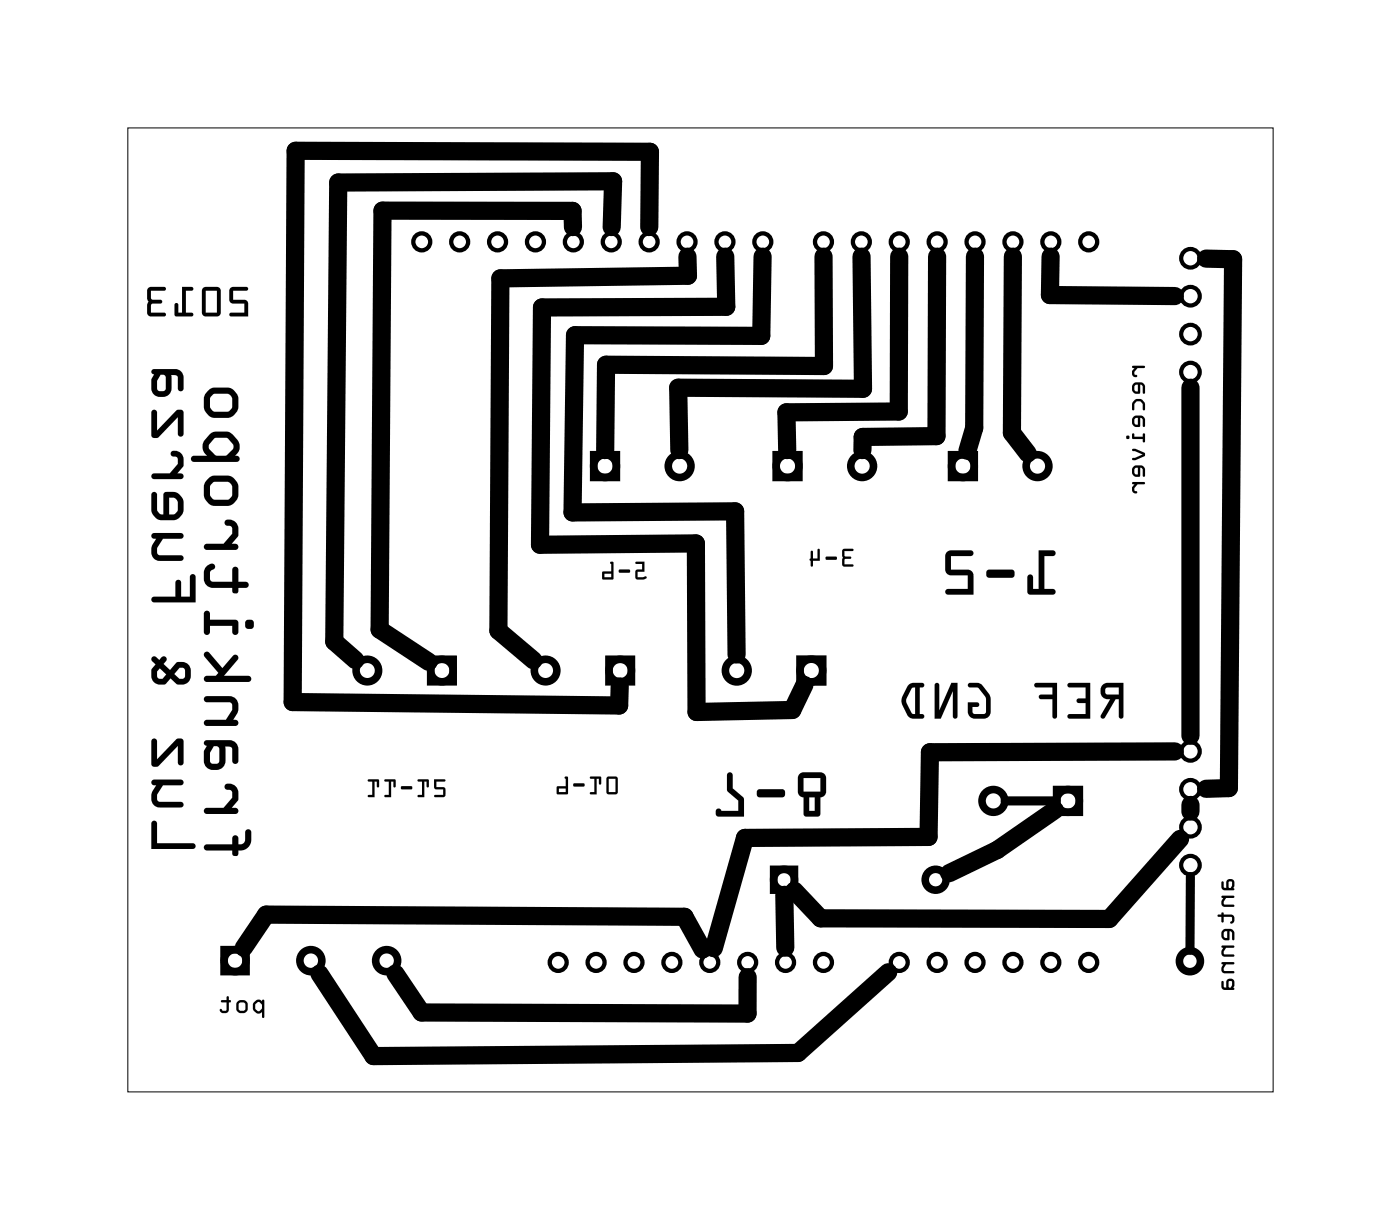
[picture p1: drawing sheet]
<svg xmlns="http://www.w3.org/2000/svg" width="94mm" height="82mm" viewBox="0 0 94 82" stroke-linecap="round" stroke-linejoin="round" font-family="sans-serif">
<path d="M8.6 8.6h76.7v64.5h-76.7z" fill="none" stroke="#000" stroke-width=".07"/>
<g fill="none" stroke="#000" stroke-width=".51">
<path d="M39.8 30.5h1.5v1.5h-1.5zM52 30.5h1.5v1.5h-1.5zM63.8 30.5h1.5v1.5h-1.5zM28.9 44.2h1.5v1.5h-1.5zM40.8 44.2h1.5v1.5h-1.5zM51.9 58.2h1.4v1.4h-1.4zM53.6 44.1h1.5v1.6h-1.5zM70.8 52.9h1.5v1.5h-1.5zM15 63.6h1.5v1.5h-1.5z"/>
<circle cx="40.6" cy="31.2" r=".76"/>
<circle cx="45.6" cy="31.2" r=".76"/>
<circle cx="52.8" cy="31.2" r=".76"/>
<circle cx="57.8" cy="31.2" r=".76"/>
<circle cx="64.5" cy="31.2" r=".76"/>
<circle cx="69.5" cy="31.2" r=".76"/>
<circle cx="24.6" cy="44.9" r=".75"/>
<circle cx="29.6" cy="44.9" r=".75"/>
<circle cx="36.6" cy="44.9" r=".75"/>
<circle cx="41.6" cy="44.9" r=".75"/>
<circle cx="49.4" cy="44.9" r=".76"/>
<circle cx="52.6" cy="58.9" r=".7"/>
<circle cx="54.4" cy="44.9" r=".76"/>
<circle cx="62.7" cy="58.9" r=".7"/>
<circle cx="66.6" cy="53.6" r=".76"/>
<circle cx="71.6" cy="53.6" r=".76"/>
<circle cx="15.8" cy="64.3" r=".74"/>
<circle cx="20.8" cy="64.3" r=".74"/>
<circle cx="25.9" cy="64.3" r=".74"/>
<circle cx="79.8" cy="64.4" r=".7"/>
</g>
<g fill="#000">
<path d="M15.4 19.3v.2v.8h.2h.8v.6h-.9a.13 .13 0 0 0-.1 .2 .13 .13 0 0 0 .1 .1h1.1v-.9v-.1l-1-.1v-.6h.9a.13 .13 0 0 0 .1-.2 .13 .13 0 0 0-.1-.1h-.9zM15.4 19.3l.2-.1h.9a.13 .13 0 0 1 .1 .1 .13 .13 0 0 1-.1 .2h-.9v.6h.8l.2 .1v.1v.9h-1.1a.13 .13 0 0 1-.1-.1 .13 .13 0 0 1 .1-.2h.9v-.6h-.8h-.2v-.8zM13.6 19.3l-.1 .2 .1 1.5 .2 .2h.8l.2-.3v-1.5l-.3-.2h-.7zM13.6 19.3l.2-.1h.7l.3 .2v1.5l-.2 .3h-.8l-.2-.2-.1-1.5zM13.8 19.5h.7v1.4h-.7zM13.8 19.5v1.4h.7v-1.4zM12.2 19.2v1.7h-.2v-.5a.13 .13 0 0 0-.2-.1 .13 .13 0 0 0-.1 .1v.7l.1 .1h1a.13 .13 0 0 0 .2-.1 .14 .14 0 0 0-.2-.2h-.3v-1.4h.3a.14 .14 0 0 0 .2-.2 .13 .13 0 0 0-.2-.1zM12.2 19.2h.6a.13 .13 0 0 1 .2 .1 .14 .14 0 0 1-.2 .2h-.3v1.4h.3a.14 .14 0 0 1 .2 .2 .13 .13 0 0 1-.2 .1h-1.1v-.8a.13 .13 0 0 1 .1-.1 .13 .13 0 0 1 .2 .1v.5h.2zM9.9 19.3a.92 .92 0 0 0 0 .8l.1 .1-.1 .1a.92 .92 0 0 0 0 .8l.2 .1h.9a.13 .13 0 0 0 .1-.1 .13 .13 0 0 0-.1-.2h-.9l.1-.5 .5-.1a.13 .13 0 0 0 .2-.1 .13 .13 0 0 0-.2-.1l-.5-.1-.1-.5h.9a.13 .13 0 0 0 .1-.2 .13 .13 0 0 0-.1-.1h-.9zM9.9 19.3l.2-.1h.9a.13 .13 0 0 1 .1 .1 .13 .13 0 0 1-.1 .2h-.9l.1 .5 .5 .1a.13 .13 0 0 1 .2 .1 .13 .13 0 0 1-.2 .1l-.5 .1-.1 .5h.9a.13 .13 0 0 1 .1 .2 .13 .13 0 0 1-.1 .1h-.9l-.2-.1a.92 .92 0 0 1 0-.8l.1-.1-.1-.1a.92 .92 0 0 1 0-.8z"/>
<path d="M15.4 19.3v.2v.8h.2h.8v.6h-.9a.13 .13 0 0 0-.1 .2 .13 .13 0 0 0 .1 .1h1.1v-.9v-.1l-.2-.1h-.8v-.6h.9a.13 .13 0 0 0 .1-.2 .13 .13 0 0 0-.1-.1h-.9zM13.6 19.3l-.1 .2 .1 1.5 .2 .2h.8l.2-.3v-1.5l-.3-.2h-.7zM13.8 19.5h.7v1.4h-.7zM12.2 19.2v1.7h-.2v-.5a.13 .13 0 0 0-.2-.1 .13 .13 0 0 0-.1 .1v.7l.1 .1h1a.13 .13 0 0 0 .2-.1 .14 .14 0 0 0-.2-.2h-.3v-1.4h.3a.14 .14 0 0 0 .2-.2 .13 .13 0 0 0-.2-.1zM9.9 19.3a.92 .92 0 0 0 0 .8l.1 .1-.1 .1a.92 .92 0 0 0 0 .8l.2 .1h.9a.13 .13 0 0 0 .1-.1 .13 .13 0 0 0-.1-.2h-.9l.1-.5 .5-.1a.13 .13 0 0 0 .2-.1 .13 .13 0 0 0-.2-.1l-.5-.1-.1-.5h.9a.13 .13 0 0 0 .1-.2 .13 .13 0 0 0-.1-.1h-.9z"/>
<path d="M42.6 37.6v.2h.4v.3l-.4 .1v.5l.1 .1 .6-.1v-.1l-.6 .1v-.4h.5v-.7zM42.6 37.6h.6v.7h-.5v.4l.5-.1a.13 .13 0 0 1 .1 .2 .13 .13 0 0 1-.2 0h-.4l-.1-.1v-.5l.4-.1v-.3h-.4zM41.5 38.2v.2h.7v-.1v-.2zM41.5 38.2l.7-.1v.2v.1h-.7zM40.9 37.6l.1 .7h-.6v.5h.7v-1.1zM40.9 37.6l.2 .1v1.1h-.7v-.5h.6zM40.5 38.4h.5v.3h-.5zM40.5 38.4v.3h.5v-.3z"/>
<path d="M42.6 37.6v.2h.4v.3l-.4 .1v.5l.1 .1h.4a.13 .13 0 0 0 .2 0 .13 .13 0 0 0-.1-.2l-.5 .1v-.4h.5v-.7zM41.5 38.2v.2h.7v-.1v-.2zM40.9 37.6l.1 .7h-.6v.5h.7v-1.1zM40.5 38.4h.5v.3h-.5z"/>
<path d="M56.5 36.8v1.1l.1 .1 .6-.1v-.1h-.6v-.3l.5-.1-.5-.1v-.4h.5l.1-.1zM56.5 36.8h.7l-.1 .1h-.5v.4h.4l.1 .1-.5 .1v.3h.6v.1l-.6 .1-.1-.1zM55.4 37.3v.2h.6l.1-.1-.1-.1zM55.4 37.3h.6l.1 .1-.1 .1h-.6zM54.4 36.9l-.1 .5v.1l.1 .5 .1-.1v-.3h.5l-.1-.8h-.1v.6h-.3v-.5zM54.4 36.9h.1v.5h.3v-.6h.1h.1v.8h-.5v.3l-.1 .1-.1-.5v-.1z"/>
<path d="M56.5 36.8v1.1l.1 .1 .6-.1v-.1h-.6v-.3l.5-.1-.1-.1h-.4v-.4h.5l.1-.1zM55.4 37.3v.2h.6l.1-.1-.1-.1zM54.4 36.9l-.1 .5v.1l.1 .5 .1-.1v-.3h.5v-.8h-.1h-.1v.6h-.3v-.5z"/>
<path d="M69.6 36.9v2.5h-.4v-.7a.19 .19 0 0 0-.1-.2 .19 .19 0 0 0-.2 .2v.9l.1 .2h1.6a.19 .19 0 0 0 .2-.2 .19 .19 0 0 0-.2-.2h-.6v-2.2h.6a.19 .19 0 0 0 .2-.1 .19 .19 0 0 0-.2-.2zM69.6 36.9h1a.19 .19 0 0 1 .2 .2 .19 .19 0 0 1-.2 .1h-.6v2.2h.6a.19 .19 0 0 1 .2 .2 .19 .19 0 0 1-.2 .2h-1.6l-.1-.2v-.9a.19 .19 0 0 1 .2-.2 .19 .19 0 0 1 .1 .2v.7h.4zM66.2 38.2l-.1 .3 .1 .2h1.6a.29 .29 0 0 0 .2-.3 .29 .29 0 0 0-.2-.2zM66.2 38.2l1.6-.1a.29 .29 0 0 1 .2 .3 .29 .29 0 0 1-.2 .3h-1.6l-.1-.2zM63.5 37l-.1 .2v1a.39 .39 0 0 0 .3 .3h1.2v.9h-1.4a.19 .19 0 0 0-.1 .2 .19 .19 0 0 0 .1 .2h1.8l-.1-1.3a.39 .39 0 0 0-.3-.3h-1.2v-1h1.4a.19 .19 0 0 0 .1-.1 .19 .19 0 0 0-.1-.2h-1.4zM63.5 37l.2-.1h1.4a.19 .19 0 0 1 .2 .2 .19 .19 0 0 1-.2 .1h-1.4v1h1.2a.39 .39 0 0 1 .4 .3v1.3h-1.8a.19 .19 0 0 1-.1-.2 .19 .19 0 0 1 .1-.2h1.4v-.9h-1.2a.39 .39 0 0 1-.3-.3v-1z"/>
<path d="M69.6 36.9v2.5h-.4v-.7a.19 .19 0 0 0-.1-.2 .19 .19 0 0 0-.2 .2v.9l.1 .2h1.6a.19 .19 0 0 0 .2-.2 .19 .19 0 0 0-.2-.2h-.6v-2.2h.6a.19 .19 0 0 0 .2-.1 .19 .19 0 0 0-.2-.2zM66.2 38.2l-.1 .3 .1 .2h1.6a.29 .29 0 0 0 .2-.3 .29 .29 0 0 0-.2-.3zM63.5 37l-.1 .2v1a.39 .39 0 0 0 .3 .3h1.2v.9h-1.4a.19 .19 0 0 0-.1 .2 .19 .19 0 0 0 .1 .2h1.8v-1.3a.39 .39 0 0 0-.4-.3h-1.2v-1h1.4a.19 .19 0 0 0 .2-.1 .19 .19 0 0 0-.2-.2h-1.4z"/>
<path d="M75.9 24.5v.1l.1 .1-.1 .1a.29 .29 0 0 0 0 .3 .29 .29 0 0 0 .3 .2v-.1l-.1-.1-.1-.2 .3-.2 .4-.1v-.1zM76 25.7l-.1 .2 .1 .4 .4 .1 .1-.6 .1 .1v.4l.1 .1v-.5l-.1-.2-.1-.1zM76.1 25.8h.2v.4l-.3-.1zM76 26.8l-.1 .2v.5l.1-.1v-.3l.2-.2h.2l.2 .1v.5l.1-.1 .1-.3a.43 .43 0 0 0-.8-.3zM76 27.9l-.1 .2 .1 .4 .4 .1 .1-.6 .1 .1v.5h.1v-.5l-.1-.2-.1-.1zM76.1 28h.2v.4h-.3zM75.9 29v.4h.7v.2h.1v-.6l-.1 .1v.2h-.6v-.2zM75.5 29.3a.12 .12 0 0 0 .2 0 .12 .12 0 0 0-.2 0zM75.9 30.1v.1l.7 .2-.7 .3v.1h.2l.6-.3v-.2l-.6-.2zM76 31.2l-.1 .3 .1 .4h.4l.1-.6 .1 .1v.5h.1v-.5l-.1-.2h-.1zM76.1 31.4l.2-.1v.5l-.3-.1zM75.9 32.3v.1h.1l-.1 .2a.29 .29 0 0 0 0 .3 .29 .29 0 0 0 .3 .1v-.1h-.1l-.1-.2 .3-.3h.4v-.1z"/>
<path d="M75.9 24.5v.1l.1 .1-.1 .1a.31 .31 0 0 0 .3 .5v-.1l-.1-.1-.1-.2 .3-.2 .4-.1v-.1zM75.9 24.5h.8v.1l-.4 .1-.3 .2v.2l.2 .1a.21 .21 0 0 1-.2 0 .21 .21 0 0 1-.1-.2v-.1l.1-.2-.1-.1zM76 25.7l-.1 .2 .1 .4 .4 .1 .1-.6 .1 .1v.4l.1 .1v-.5l-.1-.2-.1-.1zM76 25.7l.5-.1 .1 .1 .1 .2v.5l-.1-.1v-.4l-.1-.1-.1 .6-.4-.1-.1-.4zM76.1 25.8h.2v.4l-.3-.1zM76.1 25.8l-.1 .3 .3 .1v-.4zM76 26.8l-.1 .2v.5l.1-.1v-.3l.2-.2h.3l.1 .2v.3l.1 .1v-.5l-.1-.2-.2-.1zM76 26.8l.2-.1a.4 .4 0 0 1 .5 .2v.6l-.1-.1v-.3l-.1-.2h-.3l-.2 .2v.3l-.1 .1v-.5zM76 27.9l-.1 .2 .1 .4 .4 .1 .1-.6 .1 .1v.5h.1v-.5l-.1-.2-.1-.1zM76 27.9l.5-.1 .1 .1 .1 .2v.5h-.1v-.5l-.1-.1-.1 .6-.4-.1-.1-.4zM76.1 28h.2v.4h-.3zM76.1 28l-.1 .4h.3v-.4zM75.9 29v.4h.7v.2h.1v-.6l-.1 .1v.2h-.6v-.2zM75.9 29l.1 .1v.2h.6v-.2l.1-.1v.6h-.1v-.2h-.7zM75.5 29.3a.12 .12 0 0 0 .2 0 .12 .12 0 0 0-.2 0zM75.5 29.3a.12 .12 0 0 1 .2 0 .12 .12 0 0 1-.2 0zM75.9 30.1v.1l.7 .2-.7 .3v.1h.2l.6-.3v-.2l-.6-.2zM75.9 30.1h.2l.6 .2v.2l-.6 .3h-.2v-.1l.7-.3-.7-.2zM76 31.2l-.1 .3 .1 .4h.4l.1-.6 .1 .1v.5h.1v-.5l-.1-.1-.1-.1zM76 31.2h.5h.1l.1 .2v.5h-.1v-.5l-.1-.1-.1 .6h-.4l-.1-.4zM76.1 31.4l.2-.1v.5l-.3-.1zM76.1 31.4l-.1 .3 .3 .1v-.5zM75.9 32.3v.1h.1l-.1 .2a.31 .31 0 0 0 .3 .4v-.1h-.1l-.1-.2 .3-.3h.4v-.1zM75.9 32.3h.8v.1h-.4l-.3 .3v.1l.2 .2a.21 .21 0 0 1-.2 0 .21 .21 0 0 1-.1-.2v-.2l.1-.2h-.1z"/>
<path d="M10.2 55l-.1 1.9h2.8a.19 .19 0 0 0 .2-.2 .19 .19 0 0 0-.2-.2h-2.4v-1.4l-.1-.1zM10.2 52.3v.2l.3 .1a.89 .89 0 0 0 0 1.5h1.6a.19 .19 0 0 0 .2-.2 .19 .19 0 0 0-.2-.2h-1.4l-.2-.2v-.3l.4-.6h1.2a.19 .19 0 0 0 .2-.2 .19 .19 0 0 0-.2-.2zM10.2 49.5v1.8h.4l1.3-1.3v1.1a.19 .19 0 0 0 .2 .2 .19 .19 0 0 0 .2-.2l-.1-1.6h-.4l-1.3 1.4v-1.3l-.1-.1zM10.2 44v.2l.2 .3a.73 .73 0 0 0-.2 1 .73 .73 0 0 0 .9 .3l.3-.4 .4 .4a.7 .7 0 0 0 .8-.1 .7 .7 0 0 0 .2-.8 .65 .65 0 0 0-1-.5l-.4 .5-.4-.4 .1-.2a.23 .23 0 0 0-.2-.3 .23 .23 0 0 0-.2 .2l-.3-.2zM10.7 44.8l.4 .4-.2 .3h-.3l-.1-.2v-.3zM12 44.7h.3l.1 .1v.5l-.1 .2h-.3l-.3-.4zM10.2 40v.2l.1 .1h2.8v-1.7a.19 .19 0 0 0-.2-.1 .19 .19 0 0 0-.2 .1v1.4h-.6v-1a.19 .19 0 0 0-.2-.2 .19 .19 0 0 0-.1 .2v1zM10.2 35.8v.2l.3 .1a.89 .89 0 0 0 0 1.4l1.6 .1a.19 .19 0 0 0 .2-.2 .19 .19 0 0 0-.2-.2h-1.4l-.2-.2v-.3l.4-.6h1.2a.19 .19 0 0 0 .2-.2 .19 .19 0 0 0-.2-.2zM10.2 33l-.1 1.2 .2 .3 .4 .3h.9a.78 .78 0 0 0 .7-.7v-.6l-.2-.4a.92 .92 0 0 0-1-.1l-.2 .1v1.4l-.2-.1-.2-.2v-1.1l-.1-.1zM11.3 33.3l.4 .1 .2 .2v.6l-.2 .2-.4 .1zM11.5 30.3a.24 .24 0 0 0 0 .2 .24 .24 0 0 0 .3 .1l.1 .1v.4l-.5 .6h-1.1a.19 .19 0 0 0-.2 .2 .19 .19 0 0 0 .2 .2h1.8a.19 .19 0 0 0 .2-.2 .19 .19 0 0 0-.2-.2h-.2l.4-.5a.71 .71 0 0 0-.7-1zM10.2 27.5v1.8h.4l1.3-1.4v1.2a.19 .19 0 0 0 .2 .1 .19 .19 0 0 0 .2-.1l-.1-1.6h-.4l-1.3 1.3v-1.2l-.1-.1zM10.2 24.8v.2l.1 .1a1 1 0 0 0-.2 .9 .69 .69 0 0 0 .7 .6 .69 .69 0 0 0 .7-.6v-.9h.3l.1 .1v.8a.19 .19 0 0 0 .2 .2 .19 .19 0 0 0 .2-.2v-.9l-.3-.3-.2-.1zM10.8 25.1h.2l.1 .2v.8l-.2 .1h-.3l-.1-.2v-.5z"/>
<path d="M10.2 55l-.1 1.9h2.8a.19 .19 0 0 0 .2-.2 .19 .19 0 0 0-.2-.2h-2.4v-1.4l-.1-.1zM10.2 55h.2l.1 .1v1.4h2.4a.19 .19 0 0 1 .2 .2 .19 .19 0 0 1-.2 .2h-2.8zM10.2 52.3v.2l.3 .1-.3 .4a.79 .79 0 0 0 .3 1.1h1.6a.19 .19 0 0 0 .2-.2 .19 .19 0 0 0-.2-.2h-1.4l-.2-.2v-.3l.4-.6h1.2a.19 .19 0 0 0 .2-.2 .19 .19 0 0 0-.2-.2zM10.2 52.3l1.9-.1a.19 .19 0 0 1 .2 .2 .19 .19 0 0 1-.2 .2h-1.2l-.4 .6v.3l.2 .2h1.4a.19 .19 0 0 1 .2 .2 .19 .19 0 0 1-.2 .2h-1.4a.69 .69 0 0 1-.5-1.1l.3-.4-.3-.1zM10.2 49.5v1.8h.4l1.3-1.3v1.1a.19 .19 0 0 0 .2 .2 .19 .19 0 0 0 .2-.2v-1.4a.31 .31 0 0 0-.5-.2l-1.3 1.4v-1.3l-.1-.1zM10.2 49.5h.2l.1 .1v1.3l1.3-1.4h.4l.1 1.6a.19 .19 0 0 1-.2 .2 .19 .19 0 0 1-.2-.2v-1.1l-1.3 1.3h-.4zM10.2 44v.2l.2 .3-.2 .3a.73 .73 0 0 0 .1 .8 .73 .73 0 0 0 .8 .2l.3-.4 .4 .4a.71 .71 0 0 0 .8-.1 .71 .71 0 0 0 .2-.8 .65 .65 0 0 0-1-.5l-.4 .5-.4-.4 .1-.2a.23 .23 0 0 0-.2-.3 .23 .23 0 0 0-.2 .2l-.3-.2zM10.2 44h.2l.3 .2v-.1a.21 .21 0 0 1 .3-.1 .21 .21 0 0 1 .1 .3l-.1 .2 .4 .4 .4-.5a.7 .7 0 0 1 .8 .1 .7 .7 0 0 1 .2 .8 .65 .65 0 0 1-1 .5l-.4-.4-.3 .4a.71 .71 0 0 1-.8-.1 .71 .71 0 0 1-.1-.9l.2-.3-.2-.3zM10.7 44.8l.4 .4-.2 .3h-.3l-.1-.2v-.3zM10.7 44.8l-.2 .2v.3l.1 .2h.3l.2-.3zM12 44.7h.3l.1 .1v.5l-.1 .2h-.3l-.3-.4zM12 44.7l-.3 .4 .3 .4h.3l.1-.2v-.5l-.1-.1zM10.2 40v.2l.1 .1h2.8v-1.7a.19 .19 0 0 0-.2-.1 .19 .19 0 0 0-.2 .1v1.4h-.6v-1a.19 .19 0 0 0-.2-.2 .19 .19 0 0 0-.1 .2v1zM10.2 40h1.6v-1a.19 .19 0 0 1 .1-.2 .19 .19 0 0 1 .2 .2v1h.6v-1.4a.19 .19 0 0 1 .2-.2 .19 .19 0 0 1 .2 .2v1.7h-2.8l-.1-.1zM10.2 35.8v.2l.3 .1-.3 .4a.79 .79 0 0 0 .3 1l1.6 .1a.19 .19 0 0 0 .2-.2 .19 .19 0 0 0-.2-.2h-1.4l-.2-.2v-.3l.4-.6h1.2a.19 .19 0 0 0 .2-.2 .19 .19 0 0 0-.2-.2zM10.2 35.8l1.9-.1a.19 .19 0 0 1 .2 .2 .19 .19 0 0 1-.2 .2h-1.2l-.4 .6v.3l.2 .2h1.4a.19 .19 0 0 1 .2 .2 .19 .19 0 0 1-.2 .2h-1.4a.69 .69 0 0 1-.5-1.1l.3-.4-.3-.1zM10.2 33l-.1 1.2 .2 .3 .4 .3h.9a.78 .78 0 0 0 .7-.7v-.6l-.3-.4a.92 .92 0 0 0-.9-.1l-.1 .1v1.4l-.3-.1-.2-.2v-1.1l-.1-.1zM10.2 33h.2l.1 .1v1.1l.2 .2 .2 .1v-1.4l.2-.2a.89 .89 0 0 1 1 .2l.2 .5v.5l-.1 .4-.5 .3h-.9h-.3l-.3-.5zM11.3 33.3l.4 .1 .2 .2v.6l-.2 .2-.4 .1zM11.3 33.3v1.2l.4-.1 .2-.2v-.6l-.2-.2zM11.5 30.3a.24 .24 0 0 0 0 .2 .24 .24 0 0 0 .3 .1l.1 .1v.4l-.5 .6h-1.1a.19 .19 0 0 0-.2 .2 .19 .19 0 0 0 .2 .2h1.8a.19 .19 0 0 0 .2-.2 .19 .19 0 0 0-.2-.2h-.2l.4-.5a.71 .71 0 0 0-.7-1zM11.5 30.2a.57 .57 0 0 1 .8 .6v.4l-.4 .5h.2a.19 .19 0 0 1 .2 .2 .19 .19 0 0 1-.2 .2h-1.8a.19 .19 0 0 1-.2-.2 .19 .19 0 0 1 .2-.2h1.1l.5-.6v-.4l-.1-.1a.24 .24 0 0 1-.3-.1 .24 .24 0 0 1 0-.3zM10.2 27.5v1.8h.4l1.3-1.4v1.2a.19 .19 0 0 0 .2 .1 .19 .19 0 0 0 .2-.1v-1.5a.31 .31 0 0 0-.5-.1l-1.3 1.3v-1.2l-.1-.1zM10.2 27.5h.2l.1 .1v1.2l1.3-1.3h.4l.1 1.6a.19 .19 0 0 1-.2 .1 .19 .19 0 0 1-.2-.1v-1.2l-1.3 1.4h-.4zM10.2 24.8v.2l.1 .1a.99 .99 0 0 0-.2 .9 .69 .69 0 0 0 .7 .6 .69 .69 0 0 0 .7-.6v-.9a.36 .36 0 0 1 .4 .2v.7a.19 .19 0 0 0 .2 .2 .19 .19 0 0 0 .2-.2v-.9l-.3-.3-.2-.1zM10.2 24.8l1.6-.1 .2 .1 .3 .3v.9a.19 .19 0 0 1-.2 .2 .19 .19 0 0 1-.2-.2v-.8l-.1-.1h-.3v.9a.69 .69 0 0 1-.7 .6 .69 .69 0 0 1-.7-.6v-.6l.2-.3-.1-.1zM10.8 25.1h.2l.1 .1v.9l-.1 .1h-.3l-.2-.2a.94 .94 0 0 1 .3-.9zM10.8 25.1l-.3 .4v.5l.1 .2h.3l.2-.2v-.7l-.1-.2z"/>
<path d="M13.7 56.6v.2l.1 .1 1.8 .1v.2l.2 .1 .2-.1v-.2h.1a.72 .72 0 0 0 .7-.8v-.5a.21 .21 0 0 0-.2-.2 .21 .21 0 0 0-.2 .2v.5a.34 .34 0 0 1-.4 .4v-.5a.21 .21 0 0 0-.2-.2 .21 .21 0 0 0-.2 .2v.5zM15.1 52.5a.25 .25 0 0 0 0 .4 .25 .25 0 0 0 .3 0l.2 .1v.4l-.6 .7h-1.1a.21 .21 0 0 0-.2 .2 .21 .21 0 0 0 .2 .2h1.9a.21 .21 0 0 0 .2-.2 .21 .21 0 0 0-.2-.2h-.3l.5-.5a.76 .76 0 0 0-.7-1.1zM13.7 49.6v.2l.2 .2a1.07 1.07 0 0 0-.2 1 .74 .74 0 0 0 .7 .6 .74 .74 0 0 0 .7-.6v-1h.3l.2 .1v.9a.21 .21 0 0 0 .2 .2 .21 .21 0 0 0 .2-.2v-1l-.3-.3-.3-.1zM14.3 50h.3l.1 .2v.8l-.2 .2-.3-.1-.1-.1v-.6zM13.7 46.7v.1l.1 .2h1.6l.2 .2v.3l-.5 .7h-1.2a.21 .21 0 0 0-.2 .2 .21 .21 0 0 0 .2 .2h1.9a.21 .21 0 0 0 .2-.2 .21 .21 0 0 0-.2-.2h-.2a.95 .95 0 0 0-.1-1.6zM13.7 43.7v.3l.9 1.1-.1 .2h-.6a.21 .21 0 0 0-.2 .2 .21 .21 0 0 0 .2 .2h2.7a.21 .21 0 0 0 .2-.2 .21 .21 0 0 0-.2-.2h-1.6l.9-1.1a.21 .21 0 0 0 0-.3 .21 .21 0 0 0-.3 0l-.7 .8-.9-1-.1-.1zM13.7 41v1.3a.21 .21 0 0 0 .2 .2 .21 .21 0 0 0 .2-.2v-.4h1.5v.4a.21 .21 0 0 0 .2 .2 .21 .21 0 0 0 .2-.2v-.6l-.1-.2h-1.8v-.5l-.2-.1zM16.4 41.8a.32 .32 0 0 0 .6 0 .32 .32 0 0 0-.6 0zM13.8 38a.85 .85 0 0 0 .5 1.4h1.3v.3h.2h.2v-.3h.5a.21 .21 0 0 0 .2-.2 .21 .21 0 0 0-.2-.2h-.5v-.8a.21 .21 0 0 0-.2-.2 .21 .21 0 0 0-.2 .2v.8l-1.4-.1-.1-.1v-.6a.24 .24 0 0 0 .3-.2 .24 .24 0 0 0-.2-.3zM15.1 34.9a.25 .25 0 0 0 0 .3 .25 .25 0 0 0 .3 0l.2 .1v.4l-.6 .7h-1.1a.21 .21 0 0 0-.2 .2 .21 .21 0 0 0 .2 .2h1.9a.21 .21 0 0 0 .2-.2 .21 .21 0 0 0-.2-.2h-.3l.5-.5a.76 .76 0 0 0-.7-1.1zM13.9 32.1v.1a1.02 1.02 0 0 0-.2 1l.1 .4 .4 .3h1a.83 .83 0 0 0 .8-.8v-.6l-.4-.6h-.4h-.9zM14.3 32.3h.1h.9l.3 .3-.1 .7-.3 .2-.9-.1-.2-.3v-.5zM14 29.1a.97 .97 0 0 0-.4 .9l.1 .3 .2 .2h-.9a.21 .21 0 0 0-.2 .2 .21 .21 0 0 0 .2 .2h2.9a.22 .22 0 0 0 .2-.2 .22 .22 0 0 0-.3-.2l.1-.1a.77 .77 0 0 0-.2-1.2l-.3-.2-.3-.1h-.8zM14.3 29.4l.2-.1h.7l.4 .5v.2l-.5 .5h-.6l-.3-.3a.34 .34 0 0 1-.2-.5zM13.9 26.2v.1a1.02 1.02 0 0 0-.2 1l.1 .4 .4 .3h1a.83 .83 0 0 0 .8-.8v-.6l-.4-.5-.4-.1h-.9zM14.3 26.4h.1h.9l.3 .3-.1 .7-.3 .2-.9-.1-.2-.3v-.5z"/>
<path d="M13.7 56.6v.2l.2 .2h1.7v.3h.3l.1-.3a.74 .74 0 0 0 .8-.8v-.5a.2 .2 0 0 0-.2-.2 .2 .2 0 0 0-.2 .2v.5a.35 .35 0 0 1-.4 .4v-.5a.2 .2 0 0 0-.2-.2 .2 .2 0 0 0-.2 .2v.5zM13.7 56.6h1.9v-.5a.21 .21 0 0 1 .2-.2 .21 .21 0 0 1 .2 .2v.5l.1-.1a.31 .31 0 0 0 .3-.3v-.5a.21 .21 0 0 1 .2-.2 .21 .21 0 0 1 .2 .2 .88 .88 0 0 1-.7 1.3h-.1v.2l-.2 .1-.2-.1v-.2l-1.8-.1-.1-.1zM15.1 52.5a.25 .25 0 0 0 0 .4 .25 .25 0 0 0 .3 0l.2 .1v.4l-.6 .7h-1.1a.21 .21 0 0 0-.2 .2 .21 .21 0 0 0 .2 .2h1.9a.21 .21 0 0 0 .2-.2 .21 .21 0 0 0-.2-.2h-.3l.5-.5a.76 .76 0 0 0-.7-1.1zM15.1 52.5a.61 .61 0 0 1 .9 .6v.5l-.5 .5h.3a.21 .21 0 0 1 .2 .2 .21 .21 0 0 1-.2 .2h-1.9a.21 .21 0 0 1-.2-.2 .21 .21 0 0 1 .2-.2h1.1l.6-.7v-.4l-.2-.1a.25 .25 0 0 1-.3 0 .25 .25 0 0 1 0-.4zM13.7 49.6v.2l.2 .2a1.07 1.07 0 0 0-.2 1 .73 .73 0 0 0 .7 .6 .73 .73 0 0 0 .7-.6v-1a.38 .38 0 0 1 .5 .2v.8a.2 .2 0 0 0 .2 .2 .2 .2 0 0 0 .2-.2v-1l-.3-.3-.3-.1zM13.7 49.6h1.7l.3 .1 .3 .3v1a.21 .21 0 0 1-.2 .2 .21 .21 0 0 1-.2-.2v-.9l-.2-.1h-.3v1a.74 .74 0 0 1-.7 .6 .74 .74 0 0 1-.7-.6v-.7l.2-.3-.2-.2zM14.3 50h.3l.1 .1v.9l-.1 .1-.3 .1-.2-.2a1 1 0 0 1 .2-1zM14.3 50l-.2 .4v.6l.1 .1 .3 .1 .2-.2v-.8l-.1-.2zM13.7 46.7v.1l.1 .2h1.6l.2 .2v.3l-.5 .7h-1.2a.21 .21 0 0 0-.2 .2 .21 .21 0 0 0 .2 .2h1.9a.21 .21 0 0 0 .2-.2 .21 .21 0 0 0-.2-.2h-.2l.3-.4a.85 .85 0 0 0-.4-1.2zM13.7 46.7l1.7-.1a.74 .74 0 0 1 .5 1.2l-.3 .4h.2a.21 .21 0 0 1 .2 .2 .21 .21 0 0 1-.2 .2h-1.9a.21 .21 0 0 1-.2-.2 .21 .21 0 0 1 .2-.2h1.2l.5-.7v-.3l-.2-.2h-1.6l-.1-.2zM13.7 43.7v.3l.9 1.1-.1 .2h-.6a.21 .21 0 0 0-.2 .2 .21 .21 0 0 0 .2 .2h2.7a.21 .21 0 0 0 .2-.2 .21 .21 0 0 0-.2-.2h-1.6l.9-1.1a.2 .2 0 0 0 0-.3 .2 .2 0 0 0-.3 0l-.7 .9-.9-1.1-.1-.1zM13.7 43.7l.2-.1 .1 .1 .9 1 .7-.8a.21 .21 0 0 1 .3 0 .21 .21 0 0 1 0 .3l-.9 1.1h1.6a.21 .21 0 0 1 .2 .2 .21 .21 0 0 1-.2 .2h-2.7a.21 .21 0 0 1-.2-.2 .21 .21 0 0 1 .2-.2h.6l.1-.2-.9-1.1zM13.7 41v1.3a.2 .2 0 0 0 .2 .2 .2 .2 0 0 0 .2-.2v-.4h1.5v.4a.2 .2 0 0 0 .2 .2 .2 .2 0 0 0 .2-.2v-.6l-.2-.2h-1.7v-.5l-.2-.1zM13.7 41l.2-.1 .2 .1v.5h1.8l.1 .2v.6a.21 .21 0 0 1-.2 .2 .21 .21 0 0 1-.2-.2v-.4h-1.5v.4a.21 .21 0 0 1-.2 .2 .21 .21 0 0 1-.2-.2zM16.4 41.8a.32 .32 0 0 0 .6 0 .32 .32 0 0 0-.6 0zM16.4 41.8a.35 .35 0 0 1 .7 0 .35 .35 0 0 1-.7 0zM13.8 38a.85 .85 0 0 0 .5 1.4h1.3v.3h.2h.2v-.3h.5a.2 .2 0 0 0 .2-.2 .2 .2 0 0 0-.2-.2h-.5v-.8a.2 .2 0 0 0-.2-.2 .2 .2 0 0 0-.2 .2v.8h-1.4l-.1-.2v-.6a.24 .24 0 0 0 .3-.2 .24 .24 0 0 0-.2-.3zM13.8 38l.4-.3a.22 .22 0 0 1 .2 .3 .22 .22 0 0 1-.2 .2l-.1 .1v.5l.1 .1 1.4 .1v-.8a.21 .21 0 0 1 .2-.2 .21 .21 0 0 1 .2 .2v.8h.5a.21 .21 0 0 1 .2 .2 .21 .21 0 0 1-.2 .2h-.5v.3l-.2 .1-.2-.1v-.3h-1.3a.85 .85 0 0 1-.5-1.4zM15.1 34.9a.25 .25 0 0 0 0 .3 .25 .25 0 0 0 .3 0l.2 .1v.4l-.6 .7h-1.1a.21 .21 0 0 0-.2 .2 .21 .21 0 0 0 .2 .2h1.9a.21 .21 0 0 0 .2-.2 .21 .21 0 0 0-.2-.2h-.3l.5-.5a.76 .76 0 0 0-.7-1.1zM15.1 34.9a.61 .61 0 0 1 .9 .5v.5l-.5 .5h.3a.21 .21 0 0 1 .2 .2 .21 .21 0 0 1-.2 .2h-1.9a.21 .21 0 0 1-.2-.2 .21 .21 0 0 1 .2-.2h1.1l.6-.7v-.4l-.2-.1a.25 .25 0 0 1-.3 0 .25 .25 0 0 1 0-.3zM13.9 32.1v.1a1.02 1.02 0 0 0-.2 1l.1 .4 .4 .3h1a.83 .83 0 0 0 .8-.8v-.6l-.4-.5-.4-.1h-.9zM13.9 32.1l.4-.2h.9h.4l.4 .6v.6l-.2 .4-.4 .4h-1l-.3-.1-.3-.4-.1-.2v-.8zM14.2 32.3h.2h.9l.3 .3-.1 .7-.3 .2-.9-.1-.2-.3v-.5zM14.3 32.3l-.2 .3v.5l.2 .3 .9 .1 .3-.2 .1-.7-.3-.3h-.9zM14 29.1a.88 .88 0 0 0-.3 1.2l.2 .2h-.9a.21 .21 0 0 0-.2 .2 .21 .21 0 0 0 .2 .2h2.9a.22 .22 0 0 0 .2-.2 .22 .22 0 0 0-.4-.2l.2-.1a.72 .72 0 0 0-.1-1.1l-.3-.3-.3-.1h-.9zM14 29.1l.3-.2h.8a1 1 0 0 1 .8 1.4l-.1 .2a.22 .22 0 0 1 .3 .2 .22 .22 0 0 1-.2 .2h-2.9a.21 .21 0 0 1-.2-.2 .21 .21 0 0 1 .2-.2h.9a.74 .74 0 0 1-.2-1zM14.3 29.4l.2-.1h.7l.4 .5v.2l-.4 .5h-.7l-.5-.5v-.2zM14.3 29.4l-.3 .3a.73 .73 0 0 0 .4 .8h.8l.4-.4 .1-.2-.5-.6h-.7zM13.9 26.2v.1a1.02 1.02 0 0 0-.2 1l.1 .4 .4 .3h1a.83 .83 0 0 0 .8-.8v-.6l-.4-.5-.4-.1h-.9zM13.9 26.2l.4-.2h.9l.4 .1 .4 .5v.6l-.2 .4-.4 .4h-1l-.3-.1-.3-.3-.1-.3v-.8zM14.2 26.4h.2h.9l.3 .3-.1 .7-.3 .2-.9-.1-.2-.3v-.5zM14.3 26.4l-.2 .3v.5l.2 .3 .9 .1 .3-.2 .1-.7-.3-.3h-.9z"/>
<path d="M24.7 52.2v.1h.2v.9h-.2v.1l.4 .1v-1.1h.2v.4h.1v-.5zM25.8 52.2v.1h.3v.9h-.3v.1l.4 .1v-1.1h.2v.4h.1v-.5zM26.9 52.7v.2h.7v-.1v-.1zM28 52.2v.1h.3v.9h-.3v.1l.4 .1v-1.1h.2v.4h.1v-.5zM29.1 52.2v.6l.6 .1v.3h-.5l-.1 .1 .7 .1 .1-.2-.1-.4-.1-.1h-.5v-.4h.6l.1-.1z"/>
<path d="M24.7 52.2v.1h.3v.9h-.3v.1l.4 .1v-1.1h.2v.4h.1v-.5zM24.7 52.2h.7v.5h-.1v-.4h-.2v1.1l-.5-.1 .1-.1h.2v-.9h-.2zM25.8 52.2v.1h.3v.9h-.3v.1l.4 .1v-1.1h.2v.4h.1v-.5zM25.8 52.2h.7v.5h-.1v-.4h-.2v1.1l-.4-.1v-.1h.3v-.9h-.3zM26.9 52.7v.2h.7v-.1v-.1zM26.9 52.7l.7-.1v.2v.1h-.7zM28 52.2v.1h.3v.9h-.3v.1l.4 .1v-1.1h.2v.4h.1v-.5zM28 52.2h.7v.5h-.1v-.4h-.2v1.1l-.4-.1v-.1h.3v-.9h-.3zM29.1 52.2v.6l.6 .1v.3h-.5l-.1 .1 .7 .1 .1-.2-.1-.4-.1-.1h-.5v-.4h.6l.1-.1zM29.1 52.2h.8l-.1 .2-.6-.1v.4h.5l.1 .1 .1 .4-.1 .2-.7-.1 .1-.1h.5v-.3l-.6-.1z"/>
<path d="M37.9 52v.7h-.6l.1 .5h.7v-1.1zM37.5 52.8h.4v.2h-.4zM38.4 52.5l.1 .2h.6l.1-.1-.1-.1zM39.6 52v.2h.2v.8l-.2 .1-.1 .1h.5v-1h.1v.3h.2v-.4zM40.7 52.1v1l.1 .1h.5l.1-.2v-.9l-.1-.1zM40.8 52.2h.5v.8h-.5z"/>
<path d="M37.9 52v.7h-.6l.1 .5h.7v-1.1zM37.9 52l.2 .1v1.1h-.7l-.1-.5h.6zM37.5 52.8h.4v.3h-.4zM37.5 52.8v.2h.4v-.2zM38.4 52.5l.1 .2h.6l.1-.1-.1-.1zM38.4 52.5h.7l.1 .1-.1 .1h-.6zM39.6 52v.2h.2v.9h-.2l-.1 .1h.5v-1h.1v.3h.1l.1-.4zM39.6 52l.7 .1v.4h-.2v-.3h-.1v1h-.5l.1-.1 .2-.1v-.8h-.2zM40.7 52.1v1l.1 .1h.5l.1-.2v-.9l-.1-.1zM40.7 52.1l.6-.1 .1 .1v.9l-.1 .2h-.5l-.1-.1zM40.8 52.2h.5v.9h-.5zM40.8 52.2v.8h.5v-.8z"/>
<path d="M48.8 51.8l-.1 1.2 .8 .6v.7h-1.1a.19 .19 0 0 0-.3-.1 .19 .19 0 0 0-.1 .1v.3l.2 .1h1.7v-1.2l-.8-.7v-1l-.2-.1zM50.8 52.9l-.1 .3 .1 .2h1.6a.29 .29 0 0 0 .2-.3 .29 .29 0 0 0-.2-.2zM53.6 51.8l-.1 .3v.9a.39 .39 0 0 0 .4 .4v1.1l.1 .2 .9-.1 .1-1.2a.4 .4 0 0 0 .4-.4v-.9a.39 .39 0 0 0-.4-.4h-1.1zM53.9 52.1h1.1v.9h-1.1zM54.2 53.4h.4v.9h-.4z"/>
<path d="M48.8 51.8l-.1 1.2 .8 .6v.7h-1.1a.19 .19 0 0 0-.2-.1 .19 .19 0 0 0-.2 .1v.3l.2 .1h1.7v-1.2l-.8-.7v-1l-.1-.1zM48.8 51.8l.1-.1 .2 .1v1l.8 .7v1.2h-1.7a.29 .29 0 0 1-.2-.3 .29 .29 0 0 1 .2-.3l.2 .2h1.1v-.7l-.8-.6zM50.8 52.9l-.1 .3 .1 .2h1.6a.28 .28 0 0 0 .2-.3 .28 .28 0 0 0-.2-.2zM50.8 52.9h1.6a.29 .29 0 0 1 .2 .2 .29 .29 0 0 1-.2 .3h-1.6l-.1-.2zM53.6 51.8l-.1 .3v.9a.38 .38 0 0 0 .4 .4v1.2l.9 .1 .2-.2v-1.1a.4 .4 0 0 0 .4-.4v-.9a.39 .39 0 0 0-.4-.4h-1.1zM53.6 51.8l.3-.1h1.1a.39 .39 0 0 1 .4 .4v.9a.4 .4 0 0 1-.4 .4v1.1l-.2 .2-.9-.1v-1.2a.39 .39 0 0 1-.4-.4v-.9zM53.9 52.1h1.1v.9h-1.1zM53.9 52.1v.9h1.1v-.9zM54.2 53.4h.4v.9h-.4zM54.2 53.4v.9h.4v-.9z"/>
<path d="M73.9 45.9a.56 .56 0 0 0-.1 .6 .56 .56 0 0 0 .6 .3l-.6 1.1a.16 .16 0 0 0 0 .2 .16 .16 0 0 0 .3 0l.7-1.3h.2v1.2a.15 .15 0 0 0 .1 .1 .15 .15 0 0 0 .2-.1v-2.3h-1.1zM73.9 45.9l.3-.2h1.1v2.3a.16 .16 0 0 1-.2 .1 .16 .16 0 0 1-.1-.1v-1.2h-.2l-.7 1.3a.16 .16 0 0 1-.3 0 .16 .16 0 0 1 0-.2l.6-1.1a.56 .56 0 0 1-.6-.3 .56 .56 0 0 1 .1-.6zM74.1 46.1l.9-.1v.5h-.8l-.1-.1zM74.1 46.1v.3l.1 .1h.8v-.5zM71.6 45.8v.1v.1h1.2v.8h-.5a.15 .15 0 0 0-.1 .1 .15 .15 0 0 0 .1 .2h.5v.7h-1.1a.15 .15 0 0 0-.2 .2 .15 .15 0 0 0 .2 .1h1.4v-2.4zM71.6 45.8l1.5-.1v2.4h-1.4a.16 .16 0 0 1-.2-.1 .16 .16 0 0 1 .2-.2h1.1v-.7h-.5a.16 .16 0 0 1-.1-.2 .16 .16 0 0 1 .1-.1h.5v-.8h-1.2v-.1zM69.4 45.8l-.1 .1 .1 .1h1.1v.5h-.7a.15 .15 0 0 0-.2 .2 .15 .15 0 0 0 .2 .1h.7v1.2a.15 .15 0 0 0 .2 .1 .15 .15 0 0 0 .2-.1v-2.3zM69.4 45.8l1.5-.1v2.3a.16 .16 0 0 1-.2 .1 .16 .16 0 0 1-.2-.1v-1.2h-.7a.16 .16 0 0 1-.2-.1 .16 .16 0 0 1 .2-.2h.7v-.5h-1.1l-.1-.1zM64.9 45.8v.1l.1 .1 .6 .1 .5 .6-.1 1.1h-.8v-.5h.3a.15 .15 0 0 0 .1-.1 .15 .15 0 0 0-.1-.2h-.6v.7a.47 .47 0 0 0 .4 .4h.6a.46 .46 0 0 0 .5-.4 1.65 1.65 0 0 0-.5-1.8 .94 .94 0 0 0-1-.1zM64.9 45.8a.83 .83 0 0 1 1 .1l.4 .6a1.97 1.97 0 0 1 .1 1.3l-.1 .2a1.22 1.22 0 0 1-1.3 0l-.1-.3v-.7h.6a.16 .16 0 0 1 .1 .2 .16 .16 0 0 1-.1 .2l-.3-.1v.5h.8l.1-1.1-.5-.6-.6-.1-.1-.1zM62.7 45.8l-.1 2.3h.5l.8-1.8v1.7a.15 .15 0 0 0 .1 .1 .15 .15 0 0 0 .2-.1v-2.3h-.4l-.8 1.9v-1.7l-.1-.2zM62.7 45.8l.2-.1 .1 .2v1.7l.8-1.9h.4v2.3a.16 .16 0 0 1-.2 .1 .16 .16 0 0 1-.1-.1v-1.7l-.8 1.8h-.5zM60.9 45.9l-.5 .9 .1 .5 .5 .8h.8a.15 .15 0 0 0 .2-.1 .15 .15 0 0 0-.2-.2h-.2v-1.8h.2a.15 .15 0 0 0 .2-.1 .15 .15 0 0 0-.2-.2l-.7 .1zM60.9 45.9l.2-.1 .7-.1a.16 .16 0 0 1 .2 .2 .16 .16 0 0 1-.2 .1h-.2v1.8h.2a.16 .16 0 0 1 .2 .2 .16 .16 0 0 1-.2 .1h-.7l-.3-.2a1.34 1.34 0 0 1 0-1.9zM61.1 46.1l.2-.1v1.8l-.2-.1-.4-.8zM61.1 46.1l-.4 .8 .4 .8 .2 .1v-1.8z"/>
<path d="M73.9 45.9a.57 .57 0 0 0-.1 .6 .57 .57 0 0 0 .6 .3l-.6 1.1a.16 .16 0 0 0 0 .2 .16 .16 0 0 0 .3 0l.7-1.3h.2v1.2a.16 .16 0 0 0 .1 .1 .16 .16 0 0 0 .2-.1v-2.3h-1.1zM74.1 46.1l.9-.1v.5h-.8l-.1-.1zM71.6 45.8v.1v.1h1.2v.8h-.5a.16 .16 0 0 0-.1 .1 .16 .16 0 0 0 .1 .2h.5v.7h-1.1a.16 .16 0 0 0-.2 .2 .16 .16 0 0 0 .2 .1h1.4v-2.4zM69.4 45.8l-.1 .1 .1 .1h1.1v.5h-.7a.16 .16 0 0 0-.2 .2 .16 .16 0 0 0 .2 .1h.7v1.2a.16 .16 0 0 0 .2 .1 .16 .16 0 0 0 .2-.1v-2.3zM64.9 45.8v.1l.1 .1 .6 .1 .5 .6-.1 1.1h-.8v-.5h.3a.16 .16 0 0 0 .1-.1 .16 .16 0 0 0-.1-.2h-.6v.7a.47 .47 0 0 0 .4 .4h.6a.46 .46 0 0 0 .5-.4 1.61 1.61 0 0 0-.9-2zM62.7 45.8l-.1 2.3h.5l.8-1.8v1.7a.16 .16 0 0 0 .1 .1 .16 .16 0 0 0 .2-.1v-2.3h-.4l-.8 1.9v-1.7l-.1-.2zM60.9 45.9a1.42 1.42 0 0 0 0 2.1l.2 .1h.7a.16 .16 0 0 0 .2-.1 .16 .16 0 0 0-.2-.2h-.2v-1.8h.2a.16 .16 0 0 0 .2-.1 .16 .16 0 0 0-.2-.2l-.7 .1zM61.1 46.1l.2-.1v1.8l-.2-.1-.4-.8z"/>
<path d="M81.9 59v.5l.2 .1h.6v-.5a.28 .28 0 0 0-.2-.2 .28 .28 0 0 0-.3 .2v.4h-.1l-.1-.4zM82.4 59.1h.2l-.1 .4-.1-.1zM81.9 60v.1h.1a.34 .34 0 0 0-.1 .4 .34 .34 0 0 0 .2 .2h.6v-.1h-.6l-.1-.2 .2-.3h.5v-.1zM81.6 61.3l.1 .1h.2v.3v.1l.1-.1v-.3h.6l-.1 .5a.31 .31 0 0 0 .3-.3 .31 .31 0 0 0-.3-.3h-.5l-.1-.2v.2zM82 62.3l-.1 .2 .1 .4 .4 .1 .1-.6 .1 .1v.4l.1 .1v-.5l-.1-.2-.1-.1zM82.1 62.4h.2v.4l-.3-.1zM81.9 63.3v.2h.1a.34 .34 0 0 0-.1 .3 .34 .34 0 0 0 .2 .3h.6v-.2h-.6l-.1-.2 .2-.2h.5v-.1zM81.9 64.5v.1h.1a.34 .34 0 0 0-.1 .3 .34 .34 0 0 0 .2 .3h.6v-.2h-.6l-.1-.2 .2-.2h.5v-.1zM81.9 65.7v.5l.2 .1h.6v-.5a.28 .28 0 0 0-.2-.3 .28 .28 0 0 0-.3 .3v.3h-.1l-.1-.4zM82.4 65.7h.2l-.1 .5-.1-.1z"/>
<path d="M81.9 59.1v.4l.2 .1h.6v-.1v-.4a.28 .28 0 0 0-.2-.2 .28 .28 0 0 0-.3 .2v.4h-.1l-.1-.4zM81.9 59l.1 .1 .1 .4h.1v-.4a.28 .28 0 0 1 .3-.2 .28 .28 0 0 1 .2 .2v.4v.1h-.6l-.2-.1zM82.4 59.1h.2l-.1 .4-.1-.1zM82.4 59.1v.3l.1 .1 .1-.4zM81.9 60v.1h.1l-.1 .2a.3 .3 0 0 0 .2 .4h.6v-.1h-.6l-.1-.2 .2-.3h.5v-.1zM81.9 60h.8v.1h-.5l-.2 .3 .1 .2h.6v.1h-.6a.34 .34 0 0 1-.2-.2 .34 .34 0 0 1 .1-.4h-.1zM81.6 61.3l.1 .1h.2v.3v.1l.1-.4h.5l.1 .3-.1 .1v.1a.32 .32 0 0 0 .2-.4 .32 .32 0 0 0-.2-.2h-.5l-.1-.2v.2zM81.6 61.3h.3v-.2l.1 .2h.5a.3 .3 0 0 1 .3 .3 .3 .3 0 0 1-.3 .2l.1-.1v-.3h-.6v.3l-.1 .1v-.1v-.3h-.2zM82 62.3l-.1 .2 .1 .4 .4 .1 .1-.6 .1 .1v.4l.1 .1v-.5l-.1-.2-.1-.1zM82 62.3l.5-.1 .1 .1 .1 .2v.5l-.1-.1v-.4l-.1-.1-.1 .6-.4-.1-.1-.4zM82.1 62.4h.2v.4l-.3-.1zM82.1 62.4l-.1 .3 .3 .1v-.4zM81.9 63.3v.2h.1l-.1 .1a.3 .3 0 0 0 .2 .5h.6v-.2h-.6l-.1-.2 .2-.2h.5v-.1zM81.9 63.3l.8 .1v.1h-.5l-.2 .2 .1 .2h.6v.2h-.6a.34 .34 0 0 1-.2-.3 .34 .34 0 0 1 .1-.3h-.1zM81.9 64.5v.1h.1l-.1 .1a.3 .3 0 0 0 .2 .5h.6v-.2h-.6l-.1-.2 .2-.2h.5v-.1zM81.9 64.5h.8v.1h-.5l-.2 .2 .1 .2h.6v.2h-.6a.34 .34 0 0 1-.2-.3 .34 .34 0 0 1 .1-.3h-.1zM81.9 65.7v.5l.2 .1h.6v-.1v-.4a.28 .28 0 0 0-.2-.3 .28 .28 0 0 0-.3 .3v.3h-.1l-.1-.4zM81.9 65.7h.1l.1 .4h.1v-.3a.28 .28 0 0 1 .3-.3 .28 .28 0 0 1 .2 .3v.4v.1h-.6l-.2-.1zM82.4 65.7h.2l-.1 .5-.1-.1zM82.4 65.7v.4l.1 .1 .1-.5z"/>
<path d="M17 67.1v.2v.3l.2 .3 .4-.1v.3l.1 .1v-1.2h-.1v.1l-.3-.1zM17 67.1l.3-.1 .3 .1v-.1h.1v1.2l-.1-.1v-.3l-.2 .1-.2-.1a.52 .52 0 0 1-.2-.6zM17.1 67.2l.2-.1 .3 .2v.3l-.2 .1-.3-.1zM17.1 67.2v.4l.3 .1 .2-.1v-.3l-.3-.2zM15.8 67.4a.44 .44 0 0 0 .8 0 .44 .44 0 0 0-.8 0zM15.8 67.4a.44 .44 0 0 1 .8 0 .44 .44 0 0 1-.8 0zM16 67.2l.3-.1 .1 .1v.4v.1h-.3l-.1-.1zM16 67.2v.4l.1 .1h.3v-.1v-.4l-.1-.1zM14.8 67l.1 .1h.3v.5l-.2 .1-.2-.1-.1 .1a.32 .32 0 0 0 .3 .2 .32 .32 0 0 0 .3-.3v-.5l.2-.1h-.2v-.3l-.1 .1v.2zM14.8 67h.4v-.2l.1-.1v.3h.2l-.2 .1v.5a.31 .31 0 0 1-.3 .3 .31 .31 0 0 1-.3-.3h.1l.2 .1 .2-.1v-.5h-.3z"/>
<path d="M17 67.1v.1a.47 .47 0 0 0 .3 .7l.3-.1v.3h.1v-1.1h-.1v.1l-.3-.1zM17.1 67.2l.2-.1 .3 .2v.3l-.2 .1-.3-.1zM15.8 67.4a.44 .44 0 0 0 .8 0 .44 .44 0 0 0-.8 0zM16 67.2l.3-.1 .1 .1v.4v.1h-.3l-.1-.1zM14.8 67l.1 .1h.3v.5l-.2 .1-.2-.1h-.1a.31 .31 0 0 0 .3 .3 .31 .31 0 0 0 .3-.3v-.5l.2-.1h-.2v-.3l-.1 .1v.2z"/>
</g>
<g fill="none" stroke="#000" stroke-width=".28">
<circle cx="79.8" cy="17.3" r=".62"/>
<circle cx="79.8" cy="19.8" r=".62"/>
<circle cx="79.8" cy="24.9" r=".62"/>
<circle cx="79.8" cy="22.4" r=".62"/>
<circle cx="79.8" cy="57.9" r=".62"/>
<circle cx="79.8" cy="50.3" r=".62"/>
<circle cx="79.8" cy="55.4" r=".62"/>
<circle cx="79.8" cy="52.9" r=".62"/>
</g>
<g fill="none" stroke="#000" stroke-width=".29">
<circle cx="28.3" cy="16.2" r=".57"/>
<circle cx="30.8" cy="16.2" r=".57"/>
<circle cx="33.4" cy="16.2" r=".57"/>
<circle cx="35.9" cy="16.2" r=".57"/>
<circle cx="38.4" cy="16.2" r=".57"/>
<circle cx="41" cy="16.2" r=".57"/>
<circle cx="43.5" cy="16.2" r=".57"/>
<circle cx="46.1" cy="16.2" r=".57"/>
<circle cx="48.6" cy="16.2" r=".57"/>
<circle cx="51.1" cy="16.2" r=".57"/>
<circle cx="55.2" cy="16.2" r=".57"/>
<circle cx="57.7" cy="16.2" r=".57"/>
<circle cx="60.3" cy="16.2" r=".57"/>
<circle cx="62.8" cy="16.2" r=".57"/>
<circle cx="65.4" cy="16.2" r=".57"/>
<circle cx="67.9" cy="16.2" r=".57"/>
<circle cx="70.4" cy="16.2" r=".57"/>
<circle cx="73" cy="16.2" r=".57"/>
<circle cx="37.4" cy="64.5" r=".57"/>
<circle cx="40" cy="64.5" r=".57"/>
<circle cx="42.5" cy="64.5" r=".57"/>
<circle cx="45" cy="64.5" r=".57"/>
<circle cx="47.6" cy="64.5" r=".57"/>
<circle cx="50.1" cy="64.5" r=".57"/>
<circle cx="52.7" cy="64.5" r=".57"/>
<circle cx="55.2" cy="64.5" r=".57"/>
<circle cx="60.3" cy="64.5" r=".57"/>
<circle cx="62.8" cy="64.5" r=".57"/>
<circle cx="65.4" cy="64.5" r=".57"/>
<circle cx="67.9" cy="64.5" r=".57"/>
<circle cx="70.4" cy="64.5" r=".57"/>
<circle cx="73" cy="64.5" r=".57"/>
</g>
<path d="M67.4 53.6h3.4M79.8 58.7v4.9" fill="none" stroke="#000" stroke-width=".61"/>
<g fill="none" stroke="#000" stroke-width="1.2">
<path d="M38.4 15.2v-1.1h-12.8l-.2 28.1 3.3 2.1M41 15.2l.1-3.1-18.4 .1-.3 30.8 1.4 1.2M43.5 15.2l.1-5-23.8-.1-.2 36.9 21.9 .3v-1.3M46.1 17.2v1.3l-12.6 .1-.1 23.6 2.4 2M48.6 17.2l.1 3.3-12.4 .1-.1 15.9 10.4-.1 .1 11.3 6.4-.1 .8-1.7M51.1 17.2l-.1 5.3h-12.5l-.1 11.8 10.9-.1 .1 9.6M55.2 17.2v7.3l-14.6-.1v5.7M57.7 17.2l.1 8.8h-12.3v4.1M60.3 17.2l-.1 10.4h-7.5l.1 2.5M62.8 17.2v12l-5 .1v.8M65.3 17.2v11.5l-.5 1.5M67.9 17.2l-.1 11.8 1.1 1.4"/>
<path d="M70.4 17.2v2.6h8.3M80.8 17.3l1.9 .1-.3 35.4h-1.6M79.8 26v23.3M52.6 59.9v3.6M70.7 54.3l-3.9 2.6-3.2 1.6M78.7 50.3l-16.4 .1-.1 5.7h-12.3l-2.1 7.4M79.1 56.2l-4.7 5.3h-19.4l-1.8-1.8M79.8 53.9v.5M16.3 63.5l1.5-2.2 28.1 .1 1.2 2.2M26.5 65.2l1.8 2.6 21.8 .1v-2.5M59.5 65.1l-6 5.4-28.5 .2-3.6-5.5"/>
</g>
</svg>
